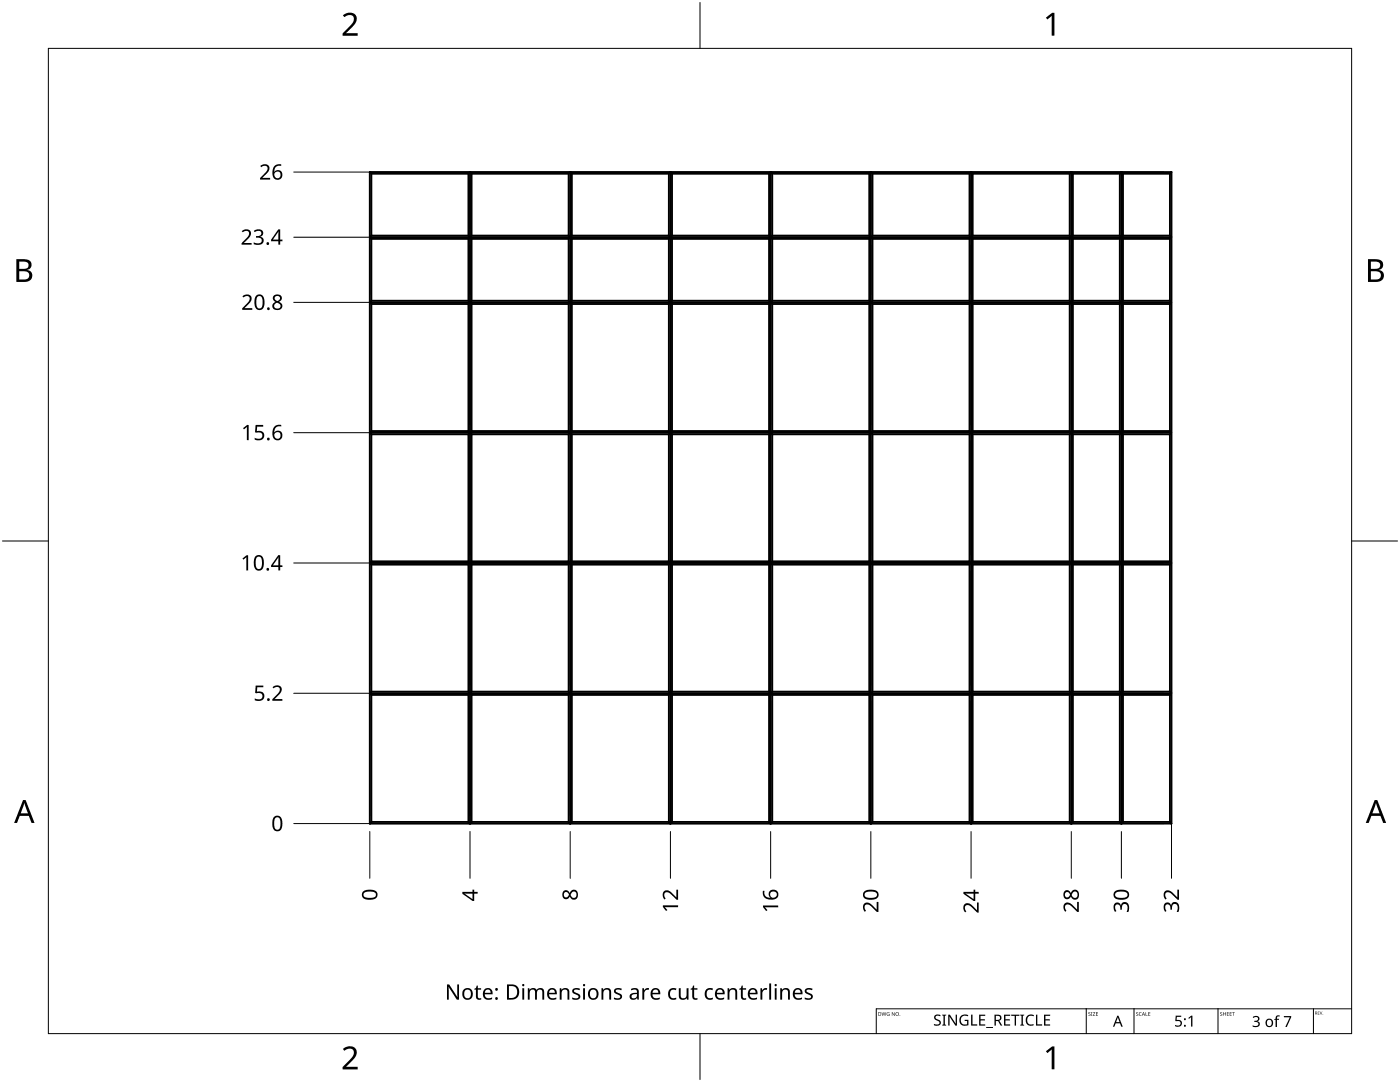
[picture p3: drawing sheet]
<svg xmlns="http://www.w3.org/2000/svg" width="279mm" height="216mm" viewBox="0 0 279 216" stroke-linecap="round" stroke-linejoin="round" font-family="sans-serif">
<g fill="none" stroke="#000" stroke-width=".38">
<path d="M73.8 34.3h160v130h-160zM73.9 34.3l.2 .4M74.1 34.7h19.4M74.1 34.7v12.3M93.5 34.7v12.3M93.7 34.3l-.2 .4M93.8 34.3v130M93.9 34.3l.2 .4M94.1 34.7h19.4M94.1 34.7v12.3M113.5 34.7v12.3M113.7 34.3l-.2 .4"/>
<path d="M113.8 34.3v130M113.9 34.3l.2 .4M114.1 34.7h19.4M114.1 34.7v12.3M133.5 34.7v12.3M133.7 34.3l-.2 .4M133.8 34.3v130M133.9 34.3l.2 .4M134.1 34.7h19.4M134.1 34.7v12.3M153.5 34.7v12.3M153.7 34.3l-.2 .4"/>
<path d="M153.8 34.3v130M153.9 34.3l.2 .4M154.1 34.7h19.4M154.1 34.7v12.3M173.5 34.7v12.3M173.7 34.3l-.2 .4M173.8 34.3v130M173.9 34.3l.2 .4M174.1 34.7h19.4M174.1 34.7v12.3M193.5 34.7v12.3M193.7 34.3l-.2 .4"/>
<path d="M193.8 34.3v130M193.9 34.3l.2 .4M194.1 34.7v12.3M194.1 34.7h19.4M213.5 34.7v12.3M213.7 34.3l-.2 .4M213.8 34.3v130M213.9 34.3l.2 .4M214.1 34.7h9.4M214.1 34.7v12.3M223.5 34.7v12.3M223.7 34.3l-.2 .4"/>
<path d="M223.8 34.3v130M223.9 34.3l.2 .4M224.1 34.7h9.4M224.1 34.7v12.3M233.5 34.7v12.3M233.7 34.3l-.2 .4M73.9 47.3l.2 .4M74.1 47h19.4M74.1 47l-.2 .3M74.1 47.7h19.4M74.1 47.7v12.3M93.5 47l.2 .3"/>
<path d="M93.5 47.7v12.3M93.7 47.3h-19.8M93.7 47.3l-.2 .4M93.9 47.3l.2 .4M94.1 47h19.4M94.1 47l-.2 .3M94.1 47.7h19.4M94.1 47.7v12.3M113.5 47l.2 .3M113.5 47.7v12.3M113.7 47.3h-19.8M113.7 47.3l-.2 .4"/>
<path d="M113.9 47.3l.2 .4M114.1 47h19.4M114.1 47l-.2 .3M114.1 47.7h19.4M114.1 47.7v12.3M133.5 47l.2 .3M133.5 47.7v12.3M133.7 47.3h-19.8M133.7 47.3l-.2 .4M133.9 47.3l.2 .4M134.1 47h19.4M134.1 47l-.2 .3"/>
<path d="M134.1 47.7h19.4M134.1 47.7v12.3M153.5 47.7v12.3M153.5 47l.2 .3M153.7 47.3h-19.8M153.7 47.3l-.2 .4M153.9 47.3l.2 .4M154.1 47h19.4M154.1 47l-.2 .3M154.1 47.7h19.4M154.1 47.7v12.3M173.5 47.7v12.3"/>
<path d="M173.5 47l.2 .3M173.7 47.3h-19.8M173.7 47.3l-.2 .4M173.9 47.3l.2 .4M174.1 47.7h19.4M174.1 47.7v12.3M174.1 47h19.4M174.1 47l-.2 .3M193.5 47.7v12.3M193.5 47l.2 .3M193.7 47.3h-19.8M193.7 47.3l-.2 .4"/>
<path d="M193.9 47.3l.2 .4M194.1 47.7v12.3M194.1 47.7h19.4M194.1 47h19.4M194.1 47l-.2 .3M213.5 47.7v12.3M213.5 47l.2 .3M213.7 47.3l-.2 .4M213.7 47.3h-19.8M213.9 47.3l.2 .4M214.1 47.7h9.4M214.1 47.7v12.3"/>
<path d="M214.1 47h9.4M214.1 47l-.2 .3M223.5 47.7v12.3M223.5 47l.2 .3M223.7 47.3h-9.8M223.7 47.3l-.2 .4M223.9 47.3l.2 .4M224.1 47.7h9.4M224.1 47.7v12.3M224.1 47h9.4M224.1 47l-.2 .3M233.5 47.7v12.3"/>
<path d="M233.5 47l.2 .3M233.7 47.3h-9.8M233.7 47.3l-.2 .4M73.9 60.3h19.8M73.9 60.3l.2 .4M74.1 60l-.2 .3M74.1 60.7v25.3M93.5 60h-19.4M93.5 60l.2 .3M93.5 60.7h-19.4M93.5 60.7v25.3M93.7 60.3l-.2 .4"/>
<path d="M93.9 60.3h19.8M93.9 60.3l.2 .4M94.1 60l-.2 .3M94.1 60.7v25.3M113.5 60h-19.4M113.5 60l.2 .3M113.5 60.7h-19.4M113.5 60.7v25.3M113.7 60.3l-.2 .4M113.9 60.3h19.8M113.9 60.3l.2 .4M114.1 60l-.2 .3"/>
<path d="M114.1 60.7v25.3M133.5 60h-19.4M133.5 60l.2 .3M133.5 60.7h-19.4M133.5 60.7v25.3M133.7 60.3l-.2 .4M133.9 60.3h19.8M133.9 60.3l.2 .4M134.1 60l-.2 .3M134.1 60.7v25.3M153.5 60.7h-19.4M153.5 60.7v25.3"/>
<path d="M153.5 60h-19.4M153.5 60l.2 .3M153.7 60.3l-.2 .4M153.9 60.3h19.8M153.9 60.3l.2 .4M154.1 60l-.2 .3M154.1 60.7v25.3M173.5 60.7h-19.4M173.5 60.7v25.3M173.5 60h-19.4M173.5 60l.2 .3M173.7 60.3l-.2 .4"/>
<path d="M173.9 60.3l.2 .4M173.9 60.3h19.8M174.1 60.7v25.3M174.1 60l-.2 .3M193.5 60.7h-19.4M193.5 60.7v25.3M193.5 60h-19.4M193.5 60l.2 .3M193.7 60.3l-.2 .4M193.9 60.3l.2 .4M193.9 60.3h19.8M194.1 60.7v25.3"/>
<path d="M194.1 60l-.2 .3M213.5 60.7v25.3M213.5 60.7h-19.4M213.5 60l.2 .3M213.5 60h-19.4M213.7 60.3l-.2 .4M213.9 60.3l.2 .4M213.9 60.3h9.8M214.1 60.7v25.3M214.1 60l-.2 .3M223.5 60.7h-9.4M223.5 60.7v25.3"/>
<path d="M223.5 60l.2 .3M223.5 60h-9.4M223.7 60.3l-.2 .4M223.9 60.3h9.8M223.9 60.3l.2 .4M224.1 60.7v25.3M224.1 60l-.2 .3M233.5 60.7h-9.4M233.5 60.7v25.3M233.5 60h-9.4M233.5 60l.2 .3M233.7 60.3l-.2 .4"/>
<path d="M73.9 86.3l.2 .4M74.1 86h19.4M74.1 86l-.2 .3M74.1 86.7v25.3M93.5 86l.2 .3M93.5 86.7h-19.4M93.5 86.7v25.3M93.7 86.3h-19.8M93.7 86.3l-.2 .4M93.9 86.3l.2 .4M94.1 86h19.4M94.1 86l-.2 .3"/>
<path d="M94.1 86.7v25.3M113.5 86l.2 .3M113.5 86.7h-19.4M113.5 86.7v25.3M113.7 86.3h-19.8M113.7 86.3l-.2 .4M113.9 86.3l.2 .4M114.1 86h19.4M114.1 86l-.2 .3M114.1 86.7v25.3M133.5 86l.2 .3M133.5 86.7h-19.4"/>
<path d="M133.5 86.7v25.3M133.7 86.3h-19.8M133.7 86.3l-.2 .4M133.9 86.3l.2 .4M134.1 86h19.4M134.1 86l-.2 .3M134.1 86.7v25.3M153.5 86.7h-19.4M153.5 86.7v25.3M153.5 86l.2 .3M153.7 86.3h-19.8M153.7 86.3l-.2 .4"/>
<path d="M153.9 86.3l.2 .4M154.1 86h19.4M154.1 86l-.2 .3M154.1 86.7v25.3M173.5 86.7h-19.4M173.5 86.7v25.3M173.5 86l.2 .3M173.7 86.3h-19.8M173.7 86.3l-.2 .4M173.9 86.3l.2 .4M174.1 86.7v25.3M174.1 86h19.4"/>
<path d="M174.1 86l-.2 .3M193.5 86.7h-19.4M193.5 86.7v25.3M193.5 86l.2 .3M193.7 86.3h-19.8M193.7 86.3l-.2 .4M193.9 86.3l.2 .4M194.1 86.7v25.3M194.1 86l-.2 .3M194.1 86h19.4M213.5 86.7v25.3M213.5 86.7h-19.4"/>
<path d="M213.5 86l.2 .3M213.7 86.3l-.2 .4M213.7 86.3h-19.8M213.9 86.3l.2 .4M214.1 86.7v25.3M214.1 86h9.4M214.1 86l-.2 .3M223.5 86.7h-9.4M223.5 86.7v25.3M223.5 86l.2 .3M223.7 86.3h-9.8M223.7 86.3l-.2 .4"/>
<path d="M223.9 86.3l.2 .4M224.1 86.7v25.3M224.1 86h9.4M224.1 86l-.2 .3M233.5 86.7h-9.4M233.5 86.7v25.3M233.5 86l.2 .3M233.7 86.3h-9.8M233.7 86.3l-.2 .4M73.9 112.3h19.8M73.9 112.3l.2 .4M74.1 112h19.4"/>
<path d="M74.1 112l-.2 .3M74.1 112.7h19.4M74.1 112.7v25.3M93.5 112l.2 .3M93.5 112.7v25.3M93.7 112.3l-.2 .4M93.9 112.3h19.8M93.9 112.3l.2 .4M94.1 112h19.4M94.1 112l-.2 .3M94.1 112.7h19.4M94.1 112.7v25.3"/>
<path d="M113.5 112l.2 .3M113.5 112.7v25.3M113.7 112.3l-.2 .4M113.9 112.3h19.8M113.9 112.3l.2 .4M114.1 112h19.4M114.1 112l-.2 .3M114.1 112.7h19.4M114.1 112.7v25.3M133.5 112l.2 .3M133.5 112.7v25.3M133.7 112.3l-.2 .4"/>
<path d="M133.9 112.3h19.8M133.9 112.3l.2 .4M134.1 112h19.4M134.1 112l-.2 .3M134.1 112.7h19.4M134.1 112.7v25.3M153.5 112.7v25.3M153.5 112l.2 .3M153.7 112.3l-.2 .4M153.9 112.3h19.8M153.9 112.3l.2 .4M154.1 112h19.4"/>
<path d="M154.1 112l-.2 .3M154.1 112.7h19.4M154.1 112.7v25.3M173.5 112.7v25.3M173.5 112l.2 .3M173.7 112.3l-.2 .4M173.9 112.3l.2 .4M173.9 112.3h19.8M174.1 112.7h19.4M174.1 112.7v25.3M174.1 112h19.4M174.1 112l-.2 .3"/>
<path d="M193.5 112.7v25.3M193.5 112l.2 .3M193.7 112.3l-.2 .4M193.9 112.3l.2 .4M193.9 112.3h19.8M194.1 112.7v25.3M194.1 112.7h19.4M194.1 112l-.2 .3M194.1 112h19.4M213.5 112.7v25.3M213.5 112l.2 .3M213.7 112.3l-.2 .4"/>
<path d="M213.9 112.3h9.8M213.9 112.3l.2 .4M214.1 112.7h9.4M214.1 112.7v25.3M214.1 112h9.4M214.1 112l-.2 .3M223.5 112.7v25.3M223.5 112l.2 .3M223.7 112.3l-.2 .4M223.9 112.3h9.8M223.9 112.3l.2 .4M224.1 112.7h9.4"/>
<path d="M224.1 112.7v25.3M224.1 112h9.4M224.1 112l-.2 .3M233.5 112.7v25.3M233.5 112l.2 .3M233.7 112.3l-.2 .4M73.9 138.3h19.8M73.9 138.3l.2 .4M74.1 138l-.2 .3M74.1 138.7v25.3M93.5 138h-19.4M93.5 138l.2 .3"/>
<path d="M93.5 138.7h-19.4M93.5 138.7v25.3M93.7 138.3l-.2 .4M93.9 138.3h19.8M93.9 138.3l.2 .4M94.1 138l-.2 .3M94.1 138.7v25.3M113.5 138h-19.4M113.5 138l.2 .3M113.5 138.7h-19.4M113.5 138.7v25.3M113.7 138.3l-.2 .4"/>
<path d="M113.9 138.3h19.8M113.9 138.3l.2 .4M114.1 138l-.2 .3M114.1 138.7v25.3M133.5 138h-19.4M133.5 138l.2 .3M133.5 138.7h-19.4M133.5 138.7v25.3M133.7 138.3l-.2 .4M133.9 138.3h19.8M133.9 138.3l.2 .4M134.1 138l-.2 .3"/>
<path d="M134.1 138.7v25.3M153.5 138.7h-19.4M153.5 138.7v25.3M153.5 138h-19.4M153.5 138l.2 .3M153.7 138.3l-.2 .4M153.9 138.3h19.8M153.9 138.3l.2 .4M154.1 138l-.2 .3M154.1 138.7v25.3M173.5 138.7h-19.4M173.5 138.7v25.3"/>
<path d="M173.5 138h-19.4M173.5 138l.2 .3M173.7 138.3l-.2 .4M173.9 138.3h19.8M173.9 138.3l.2 .4M174.1 138.7v25.3M174.1 138l-.2 .3M193.5 138.7h-19.4M193.5 138.7v25.3M193.5 138h-19.4M193.5 138l.2 .3M193.7 138.3l-.2 .4"/>
<path d="M193.9 138.3l.2 .4M193.9 138.3h19.8M194.1 138.7v25.3M194.1 138l-.2 .3M213.5 138.7v25.3M213.5 138.7h-19.4M213.5 138l.2 .3M213.5 138h-19.4M213.7 138.3l-.2 .4M213.9 138.3l.2 .4M213.9 138.3h9.8M214.1 138.7v25.3"/>
<path d="M214.1 138l-.2 .3M223.5 138.7h-9.4M223.5 138.7v25.3M223.5 138h-9.4M223.5 138l.2 .3M223.7 138.3l-.2 .4M223.9 138.3h9.8M223.9 138.3l.2 .4M224.1 138.7v25.3M224.1 138l-.2 .3M233.5 138.7h-9.4M233.5 138.7v25.3"/>
<path d="M233.5 138l.2 .3M233.5 138h-9.4M233.7 138.3l-.2 .4M74.1 164h19.4M74.1 164l-.2 .3M93.5 164l.2 .3M94.1 164h19.4M94.1 164l-.2 .3M113.5 164l.2 .3M114.1 164h19.4M114.1 164l-.2 .3M133.5 164l.2 .3"/>
<path d="M134.1 164h19.4M134.1 164l-.2 .3M153.5 164l.2 .3M154.1 164h19.4M154.1 164l-.2 .3M173.5 164l.2 .3M174.1 164h19.4M174.1 164l-.2 .3M193.5 164l.2 .3M194.1 164l-.2 .3M194.1 164h19.4M213.5 164l.2 .3"/>
<path d="M214.1 164h9.4M214.1 164l-.2 .3M223.5 164l.2 .3M224.1 164h9.4M224.1 164l-.2 .3M233.5 164l.2 .3"/>
</g>
<path d="M9.7 9.7h260v196.5h-260z" fill="none" stroke="#000" stroke-width=".2"/>
<path d="M139.7 .5v9.2M.5 108h9.2M269.7 108h9.2M139.7 206.2v9.2" fill="none" stroke="#000" stroke-width=".2"/>
<g fill="#000">
<path d="M68.4 3.1a1.64 1.64 0 0 1 2.8 .4 2.52 2.52 0 0 1-1.2 2.2l-.9 .9h2.3v.5h-3v-.4l1.2-1.2a1.95 1.95 0 0 0 .9-2.2 1.23 1.23 0 0 0-1.8 .1zM208.7 3.5l1.3-.9h.4v4.5h-.5v-4l-.9 .8zM68.4 209.3a1.64 1.64 0 0 1 2.8 .4 2.52 2.52 0 0 1-1.2 2.2l-.9 1h2.3v.5h-3v-.5l1.2-1.2a1.95 1.95 0 0 0 .9-2.1 1.23 1.23 0 0 0-1.8 .1zM208.7 209.8l1.3-1h.4v4.6h-.5v-4l-.9 .7z"/>
<path d="M3.3 51.7h1.3a1.28 1.28 0 0 1 1.7 1.3 1.04 1.04 0 0 1-.9 .9 1.23 1.23 0 0 1 1 1.5 1.23 1.23 0 0 1-1.5 .9h-1.6zM3.8 54.1v1.7h1a.86 .86 0 0 0 1-.9 .86 .86 0 0 0-1.1-.8zM3.8 52.2v1.4h.9a.78 .78 0 0 0 1-.7 .78 .78 0 0 0-1.1-.7z"/>
<path d="M273 51.7h1.3a1.28 1.28 0 0 1 1.7 1.3 1.04 1.04 0 0 1-.8 .9 1.23 1.23 0 0 1 1 1.5 1.23 1.23 0 0 1-1.6 .9h-1.6zM273.6 54.1v1.7h.9a.86 .86 0 0 0 1.1-.9 .86 .86 0 0 0-1.1-.8zM273.6 52.2v1.4h.8a.78 .78 0 0 0 1-.7 .78 .78 0 0 0-1.1-.7z"/>
<path d="M4.6 159.6h.5l1.8 4.6h-.6l-.6-1.4h-1.8l-.5 1.4h-.6zM4.8 160.2l-.7 2.1h1.5z"/>
<path d="M274.3 159.6h.6l1.7 4.6h-.6l-.5-1.4h-1.8l-.6 1.4h-.5zM274.6 160.2l-.7 2.1h1.4z"/>
</g>
<path d="M216.8 201.3v4.9M226.3 201.3v4.9M243.1 201.3v4.9M262.1 201.3v4.9M269.7 201.3h-94.8v4.9" fill="none" stroke="#000" stroke-width=".2"/>
<g fill="#000">
<path d="M175.9 202l.3 .6 .2-.6 .2 .6 .3-.6-.2 .7-.3-.6-.3 .6zM177 202.1l.5-.1-.3 .1-.2 .2 .3 .3h.2v-.2l-.2-.1h.2v.4l-.5-.1zM178 202l.5 .6 .1-.6v.7l-.5-.6-.1 .6zM186.5 202.7a1.03 1.03 0 0 1 1.2-.1l-.1 .2-.2-.1a.41 .41 0 0 0-.7 .2 .41 .41 0 0 0 .5 .5 .66 .66 0 0 1 .5 .9 .66 .66 0 0 1-.9 .4l-.4-.1v-.3l.5 .1a.43 .43 0 0 0 .6-.3 .43 .43 0 0 0-.5-.5 .63 .63 0 0 1-.5-.9zM188 202.5h.8v.1l-.2 .1v1.7l.2 .1v.1h-.8v-.1l.3-.1v-1.7l-.3-.1zM189.2 202.5h.4l1.1 1.8v-1.8h.3v2.1h-.3l-1.2-1.8v1.8h-.3zM191.8 202.7l.3-.2 .7-.1 .4 .2-.1 .2a.9 .9 0 0 0-1.3 .7 .9 .9 0 0 0 1.2 .9v-.7h-.5v-.2h.8v1.1a1.19 1.19 0 0 1-1.6-.3 1.19 1.19 0 0 1 .1-1.6zM193.8 202.5h.3v1.9h.9v.2h-1.2zM195.4 202.5h1.2v.2h-.9v.7h.9v.2h-.9v.8h.9v.2h-1.2zM196.8 204.9h1.4v.2h-1.4zM200.4 202.5h1.2v.2h-1v.7h.9v.2h-.9v.8h1v.2h-1.2zM201.8 202.5h1.6v.2h-.6v1.9h-.3v-1.9h-.7z"/>
<path d="M203.6 202.5h.8v.1l-.3 .1v1.7l.3 .1v.1h-.8v-.1l.3-.1v-1.7l-.3-.1zM205 202.7l.8-.3 .6 .2-.2 .2a.89 .89 0 0 0-1.2 .8 .89 .89 0 0 0 1.3 .7v.3a1.14 1.14 0 0 1-1.5-.4 1.14 1.14 0 0 1 .2-1.5zM206.8 202.5h.2v1.9h1v.2h-1.2zM208.4 202.5h1.2v.2h-1v.7h.9v.2h-.9v.8h1v.2h-1.2zM217.2 202h.3l.1 .1a.18 .18 0 0 0-.2 0 .18 .18 0 0 0-.1 .2 .18 .18 0 0 0 .3 0 .23 .23 0 0 1-.1 .4 .23 .23 0 0 1-.3-.1 .18 .18 0 0 0 .3 .1 .18 .18 0 0 0 0-.3l-.3-.2zM217.7 202h.3v.7h-.3zM218.1 202h.5l-.4 .6 .4 .1h-.5l.4-.7zM218.7 202h.4h-.3v.3h.3l-.3 .1v.2l.3 .1h-.4zM226.8 202h.2l.1 .1a.18 .18 0 0 0-.2 0 .18 .18 0 0 0 0 .2 .18 .18 0 0 0 .2 0 .23 .23 0 0 1 0 .4 .23 .23 0 0 1-.4-.1 .18 .18 0 0 0 .3 .1 .18 .18 0 0 0 0-.3l-.2-.2zM227.4 202.1l.2-.1 .2 .1a.29 .29 0 0 0-.4 .2 .29 .29 0 0 0 .4 .3l-.1 .1-.3-.1zM228.6 202l.1 .6 .3 .1h-.4zM229.2 202h.4h-.3v.3h.2l-.2 .1v.2l.3 .1h-.4z"/>
<path d="M234.6 202.7h1.1v.2h-.8l-.1 .6a.75 .75 0 0 1 1.1 .8 .75 .75 0 0 1-1.2 .5h-.2v-.3l.3 .1a.51 .51 0 0 0 .8-.3 .51 .51 0 0 0-.7-.6h-.3zM237.2 203.1l.5-.4h.3v2.1h-.3v-1.9l-.4 .4zM243.5 202h.3l.1 .1a.18 .18 0 0 0-.3 0 .18 .18 0 0 0 0 .2 .18 .18 0 0 0 .3 0 .23 .23 0 0 1-.1 .4 .23 .23 0 0 1-.3-.1 .18 .18 0 0 0 .2 .1 .18 .18 0 0 0 .1-.3l-.3-.2zM244.1 202l.1 .3h.4v-.3v.7v-.3h-.4l-.1 .3zM244.8 202h.5h-.4v.3h.3l-.3 .1v.2l.4 .1h-.5zM245.4 202h.4h-.3v.3h.3l-.3 .1v.2l.3 .1h-.4zM245.9 202h.5h-.2v.7l-.1-.7zM250 202.9a.78 .78 0 0 1 .8-.2 .78 .78 0 0 1 .6 .6l-.2 .3-.3 .2a.62 .62 0 0 1 .5 .7 .62 .62 0 0 1-.8 .5l-.6-.2v-.2l.3 .1a.51 .51 0 0 0 .6 0 .51 .51 0 0 0 .2-.6l-.8-.2v-.2a.46 .46 0 0 0 .6-.1 .46 .46 0 0 0 0-.6l-.4-.1-.4 .2zM254.7 202.7l.3-.1h.4v.3l-.4-.1-.1 .2-.1 .3h.5v.2h-.5v1.4h-.2v-1.4h-.3v-.1l.3-.1zM256.2 202.7h1.5l-.9 2.2h-.3l.9-1.9h-1.2zM263 201.8h.3l-.2 .1v.2h.2l-.2 .1v.2l.2 .1h-.3zM263.4 201.8l.2 .6 .3-.6-.2 .7z"/>
<path d="M175.3 202l.5 .1 .1 .3-.2 .2-.4 .1zM175.4 202v.6h.2l.1-.4z"/>
<path d="M178.7 202.3a.37 .37 0 0 1 .7 0 .37 .37 0 0 1-.7 0zM178.8 202.3a.3 .3 0 0 0 .6 0 .3 .3 0 0 0-.6 0z"/>
<path d="M198.5 202.5h.6a.63 .63 0 0 1 .7 .4 .63 .63 0 0 1-.4 .8l.6 .9h-.3l-.5-.9h-.5v.9h-.2zM198.7 202.7v.8h.4a.42 .42 0 0 0 .5-.4 .42 .42 0 0 0-.5-.4z"/>
<path d="M223 202.7h.2l.9 2.2h-.3l-.3-.7h-.8l-.3 .7h-.3zM223.1 203l-.4 .9h.7z"/>
<path d="M228.2 202l.3 .7-.2-.2h-.2l-.2 .2zM228.2 202.1l-.1 .3h.2z"/>
<path d="M252.8 203.5a.77 .77 0 0 1 .8-.2 .77 .77 0 0 1 .5 .8 .81 .81 0 0 1-1.1 .8 .81 .81 0 0 1-.3-1.3zM253 203.6l-.2 .5a.52 .52 0 0 0 .6 .6 .52 .52 0 0 0 .4-.7 .48 .48 0 0 0-.3-.5 .48 .48 0 0 0-.5 .1z"/>
<path d="M262.5 201.8h.1a.17 .17 0 0 1 .2 .2 .17 .17 0 0 1-.1 .2l.2 .3-.4-.3v.3zM262.5 201.9v.2h.2v-.2z"/>
<circle cx="179.6" cy="202.6" r=".07"/>
<circle cx="236.5" cy="204.7" r=".2"/>
<circle cx="236.5" cy="203.4" r=".2"/>
<circle cx="264" cy="202.4" r=".06"/>
</g>
<g fill="none" stroke="#000" stroke-width=".2">
<path d="M58.6 34.3h173.6M73.8 35.9v9.8M93.8 35.9v9.8M113.8 35.9v9.8M133.8 35.9v9.8M153.8 35.9v9.8M173.8 35.9v9.8M193.8 35.9v9.8M213.8 35.9v9.8M223.8 35.9v9.8M233.8 35.9v139.4M73.8 48.9v9.8"/>
<path d="M93.8 48.9v9.8M113.8 48.9v9.8M133.8 48.9v9.8M153.8 48.9v9.8M173.8 48.9v9.8M193.8 48.9v9.8M213.8 48.9v9.8M223.8 48.9v9.8M232.1 47.3h-173.5M58.6 60.3h173.5M73.8 61.9v22.8M93.8 61.9v22.8"/>
<path d="M113.8 61.9v22.8M133.8 61.9v22.8M153.8 61.9v22.8M173.8 61.9v22.8M193.8 61.9v22.8M213.8 61.9v22.8M223.8 61.9v22.8M73.8 87.9v22.8M93.8 87.9v22.8M113.8 87.9v22.8M133.8 87.9v22.8M153.8 87.9v22.8"/>
<path d="M173.8 87.9v22.8M193.8 87.9v22.8M213.8 87.9v22.8M223.8 87.9v22.8M232.1 86.3h-173.5M58.6 112.3h173.5M73.8 113.9v22.8M93.8 113.9v22.8M113.8 113.9v22.8M133.8 113.9v22.8M153.8 113.9v22.8M173.8 113.9v22.8"/>
<path d="M193.8 113.9v22.8M213.8 113.9v22.8M223.8 113.9v22.8M58.6 138.3h173.5M73.8 139.9v22.8M93.8 139.9v22.8M113.8 139.9v22.8M133.8 139.9v22.8M153.8 139.9v22.8M173.8 139.9v22.8M193.8 139.9v22.8M213.8 139.9v22.8"/>
<path d="M223.8 139.9v22.8M73.8 165.9v9.4M93.8 165.9v9.4M113.8 165.9v9.4M133.8 165.9v9.4M153.8 165.9v9.4M173.8 165.9v9.4M193.8 165.9v9.4M213.8 165.9v9.4M223.8 165.9v9.4M232.2 164.3h-173.6"/>
</g>
<g fill="#000">
<path d="M51.9 33.1a1.01 1.01 0 0 1 1.2-.4 1.01 1.01 0 0 1 .7 1.1l-.3 .5-1.1 1.2h1.5v.3h-2v-.3l1.1-1.1a.72 .72 0 0 0 .4-.7 .72 .72 0 0 0-.4-.6l-.9 .3zM48.2 46.1a1.01 1.01 0 0 1 1.2-.4 1.01 1.01 0 0 1 .7 1.1l-.3 .5-1.1 1.2h1.5v.3h-2v-.3l1.1-1.1a.72 .72 0 0 0 .4-.7 .72 .72 0 0 0-.4-.6l-.9 .3zM50.6 46.1a1.09 1.09 0 0 1 1.1-.4 1.09 1.09 0 0 1 .8 .8 .74 .74 0 0 1-.6 .7 .81 .81 0 0 1 .7 .9 .81 .81 0 0 1-.9 .8l-1.1-.2v-.3a1.08 1.08 0 0 0 1.6-.3 .62 .62 0 0 0-.8-.7h-.3v-.3a.7 .7 0 0 0 .7-.1 .7 .7 0 0 0 .3-.7 .89 .89 0 0 0-1.3 0zM48.4 59.1a1.01 1.01 0 0 1 1.1-.4 1.01 1.01 0 0 1 .7 1.1l-.3 .5-1.1 1.2h1.5v.3h-2v-.3l1.1-1.1a.72 .72 0 0 0 .5-.7 .72 .72 0 0 0-.5-.6l-.8 .3zM48.5 85.4l.8-.6h.3v3h-.3v-2.6l-.6 .5zM51 84.8h1.5v.3h-1.2v.9a1.02 1.02 0 0 1 1.5 .9 1.02 1.02 0 0 1-1.4 1l-.6-.2v-.3a.88 .88 0 0 0 1 .2 .88 .88 0 0 0 .5-.8 .85 .85 0 0 0-1.2-.5l-.2-.1zM48.4 111.4l.8-.6h.3v3h-.3v-2.6l-.6 .5zM51 136.8h1.6v.3h-1.3v.9a1.02 1.02 0 0 1 1.5 .9 1.02 1.02 0 0 1-1.4 1l-.6-.2v-.3a.88 .88 0 0 0 1 .2 .88 .88 0 0 0 .6-.8 .85 .85 0 0 0-1.3-.5l-.2-.1zM54.4 137.1a1.01 1.01 0 0 1 1.1-.4 1.01 1.01 0 0 1 .7 1.1l-.3 .5-1.1 1.2h1.6v.3h-2.1v-.3l1.1-1.1a.72 .72 0 0 0 .5-.7 .72 .72 0 0 0-.5-.6l-.8 .3zM132.5 177.9a1.31 1.31 0 0 1 1.8 .5l.7 .7v-1.6h.3v2h-.3l-1.1-1.1a.72 .72 0 0 0-.7-.4 .72 .72 0 0 0-.6 .4l.3 .9-.3 .2a1.28 1.28 0 0 1-.1-1.6zM172.4 180.3a1.31 1.31 0 0 1 1.9 .6l.7 .6v-1.5h.3v2h-.3l-1.1-1.1a.72 .72 0 0 0-.7-.4 .72 .72 0 0 0-.6 .4l.2 .8-.2 .2a1.28 1.28 0 0 1-.2-1.6zM212.4 180.3a1.31 1.31 0 0 1 1.9 .6l.7 .6v-1.5h.3v2h-.3l-1.1-1.1a.72 .72 0 0 0-.7-.5 .72 .72 0 0 0-.6 .5l.2 .8-.2 .2a1.28 1.28 0 0 1-.2-1.6z"/>
<path d="M232.4 177.9a1.31 1.31 0 0 1 1.9 .5l.7 .7v-1.6h.3v2h-.3l-1.1-1.1a.72 .72 0 0 0-.7-.4 .72 .72 0 0 0-.6 .4l.2 .9-.2 .2a1.28 1.28 0 0 1-.2-1.6zM89.2 196.4h.4l1.7 2.5v-2.5h.3v3.1h-.4l-1.7-2.6 .1 2.6h-.4zM95.1 196.7h.3v.5h.6v.3h-.6v1.3l.2 .4h.4v.2a.69 .69 0 0 1-1-.6v-1.3h-.3v-.2l.3-.2zM105.3 197.2h.3l.1 .3a.86 .86 0 0 1 1.4 0 .81 .81 0 0 1 .9-.3 .81 .81 0 0 1 .6 .8v1.5h-.4v-1.5a.56 .56 0 0 0-.6-.5 .56 .56 0 0 0-.4 .7v1.3h-.4v-1.5a.57 .57 0 0 0-.7-.5 .57 .57 0 0 0-.4 .8v1.2h-.4zM111.7 197.2h.3l.1 .3a.87 .87 0 0 1 .9-.3 .87 .87 0 0 1 .6 .8v1.5h-.3v-1.5a.61 .61 0 0 0-.8-.5 .61 .61 0 0 0-.4 .8v1.2h-.4zM114.3 197.4a1.34 1.34 0 0 1 1.5-.1l-.2 .3-.4-.1a.37 .37 0 0 0-.6 .1 .37 .37 0 0 0 .4 .5l.1 .1a.69 .69 0 0 1 .7 .8 .69 .69 0 0 1-.9 .5l-.7-.1v-.4l.7 .2 .5-.1v-.4l-.5-.3a.68 .68 0 0 1-.6-1zM120 197.2h.3l.1 .3a.87 .87 0 0 1 1-.3 .87 .87 0 0 1 .6 .8v1.5h-.4v-1.5a.61 .61 0 0 0-.8-.5 .61 .61 0 0 0-.4 .8v1.2h-.4zM122.7 197.4a1.34 1.34 0 0 1 1.4-.1l-.1 .3-.5-.1a.37 .37 0 0 0-.6 .1 .37 .37 0 0 0 .4 .5l.2 .1a.69 .69 0 0 1 .6 .8 .69 .69 0 0 1-.9 .5l-.7-.1v-.4l.8 .2 .4-.1v-.4l-.5-.3a.68 .68 0 0 1-.5-1zM128.2 197.2h.3l.1 .4 .4-.4h.5v.3h-.4a.73 .73 0 0 0-.5 .7v1.3h-.4zM133.6 197.5l.4-.3h.6l.4 .1-.1 .3a.83 .83 0 0 0-1.2 .7 .83 .83 0 0 0 1.1 .8h.2v.3h-.2a1.14 1.14 0 0 1-1.3-.2 1.14 1.14 0 0 1-.1-1.4zM132.3 180.7h3v.3h-2.6l.5 .6-.3 .2-.6-.8zM135.5 197.2h.3v1.5a.61 .61 0 0 0 .8 .5 .61 .61 0 0 0 .4-.8v-1.2h.4v2.3h-.3l-.1-.3a.88 .88 0 0 1-.9 .3 .88 .88 0 0 1-.6-.8z"/>
<path d="M138.3 196.7h.2v.5h.7v.3h-.7v1.3l.2 .4h.5v.2a.69 .69 0 0 1-1-.6v-1.3h-.4v-.2l.4-.2zM140.9 197.5l.5-.3h.5l.4 .1-.1 .3a.83 .83 0 0 0-1.2 .7 .83 .83 0 0 0 1.1 .8h.2v.3l-.6 .1a1.22 1.22 0 0 1-1-.8 1.22 1.22 0 0 1 .2-1.2zM145.2 197.2h.3l.1 .3a.87 .87 0 0 1 .9-.3 .87 .87 0 0 1 .6 .8v1.5h-.3v-1.5a.61 .61 0 0 0-.8-.5 .61 .61 0 0 0-.4 .8v1.2h-.4zM148 196.7h.2v.5h.7v.3h-.7v1.3l.2 .4h.5v.2a.69 .69 0 0 1-1-.6v-1.3h-.4v-.2l.4-.2zM151.8 197.2h.3v.4l.4-.4h.6l-.1 .3h-.4a.73 .73 0 0 0-.5 .7v1.3h-.3zM152.3 180.7h3v.3h-2.6l.5 .6-.3 .2-.6-.8zM155.7 197.2h.3l.1 .3a.87 .87 0 0 1 .9-.3 .87 .87 0 0 1 .6 .8v1.5h-.3v-1.5a.61 .61 0 0 0-.8-.5 .61 .61 0 0 0-.4 .8v1.2h-.4zM160.7 197.4a1.34 1.34 0 0 1 1.5-.1l-.1 .3-.5-.1a.37 .37 0 0 0-.6 .1 .37 .37 0 0 0 .4 .5l.1 .1a.69 .69 0 0 1 .7 .8 .69 .69 0 0 1-.9 .5l-.7-.1v-.4l.7 .2 .5-.1v-.4l-.5-.3a.68 .68 0 0 1-.6-1zM192.5 180.5a1.31 1.31 0 0 1 1.8 .5l.7 .6v-1.5h.3v2h-.3l-1.1-1.1a.72 .72 0 0 0-.7-.4 .72 .72 0 0 0-.6 .4l.3 .9-.3 .2a1.28 1.28 0 0 1-.1-1.6zM222.4 180.3l.6-.2a.74 .74 0 0 1 .7 .6 .81 .81 0 0 1 .9-.7 .81 .81 0 0 1 .7 .9l-.1 1.1h-.4a1.08 1.08 0 0 0-.2-1.6 .62 .62 0 0 0-.7 .8v.3h-.3a.7 .7 0 0 0-.1-.7 .7 .7 0 0 0-.7-.3 .89 .89 0 0 0 0 1.3l-.3 .2a1.44 1.44 0 0 1-.1-1.7zM232.4 180.3l.6-.2a.74 .74 0 0 1 .7 .6 .81 .81 0 0 1 .9-.7 .81 .81 0 0 1 .7 .9l-.1 1.1h-.4a1.08 1.08 0 0 0-.2-1.6 .62 .62 0 0 0-.7 .8v.3h-.3a.7 .7 0 0 0-.1-.7 .7 .7 0 0 0-.7-.3 .89 .89 0 0 0 0 1.3l-.3 .2a1.44 1.44 0 0 1-.1-1.7z"/>
<path d="M54.8 33.1l.5-.3h.4h.4v.3a1.03 1.03 0 0 0-1.3 1.2 .95 .95 0 0 1 1.4 0 .95 .95 0 0 1-.2 1.4 1.13 1.13 0 0 1-1.3-.1 1.13 1.13 0 0 1-.3-1.3l.1-.7zM54.7 34.9a.7 .7 0 0 0 1.4 0 .7 .7 0 0 0-1.4 0z"/>
<path d="M54.6 59.1l.7-.3a.75 .75 0 0 1 .9 .5 .75 .75 0 0 1-.5 .9 .87 .87 0 0 1 .6 1.1 .87 .87 0 0 1-1.2 .6 .82 .82 0 0 1-.8-.8 .82 .82 0 0 1 .7-.9h-.2a.77 .77 0 0 1-.2-1.1zM54.7 61.1a.6 .6 0 0 0 1.2 0 .6 .6 0 0 0-1.2 0zM54.9 59.6a.5 .5 0 0 0 1 0 .5 .5 0 0 0-1 0z"/>
<path d="M55.5 45.8h.4v2h.5v.3h-.5v.7h-.3v-.7h-1.5v-.3zM55.6 46.2l-1.1 1.6h1.1z"/>
<path d="M51.2 59a1.05 1.05 0 0 1 1.2-.1 1.05 1.05 0 0 1 .4 1.2 1.28 1.28 0 0 1-1.1 1.8 1.37 1.37 0 0 1-.9-1.8l.1-.6zM51.4 59.2a2.23 2.23 0 0 0 .1 2.3 .68 .68 0 0 0 .7-.1 .68 .68 0 0 0 .2-.8 1.17 1.17 0 0 0-.6-1.5z"/>
<path d="M54.8 85.1l.5-.3h.4h.4v.3a1.03 1.03 0 0 0-1.3 1.2 .95 .95 0 0 1 1.4 0 .95 .95 0 0 1-.2 1.4 1.08 1.08 0 0 1-1.2 0 1.08 1.08 0 0 1-.4-1.2v-.7zM54.7 86.9a.7 .7 0 0 0 1.4 0 .7 .7 0 0 0-1.4 0z"/>
<path d="M51 111a1.05 1.05 0 0 1 1.3-.1 1.05 1.05 0 0 1 .4 1.2 1.31 1.31 0 0 1-1 1.8 1.22 1.22 0 0 1-1.1-1.6l.1-.8zM51.3 111.2l-.2 .5v1.2a.6 .6 0 0 0 .6 .7 .6 .6 0 0 0 .5-.7 1.66 1.66 0 0 0-.4-1.8z"/>
<path d="M55.5 110.8h.4v2h.5v.3h-.5v.7h-.3v-.7h-1.5v-.3zM55.6 111.2l-1.1 1.6h1.1z"/>
<path d="M54.7 163a1.05 1.05 0 0 1 1.3 0 1.05 1.05 0 0 1 .4 1.1v.2a1.18 1.18 0 0 1-1.2 1.6 1.37 1.37 0 0 1-.9-1.8l.1-.6zM54.9 163.2l-.1 .6v1.1a.6 .6 0 0 0 .6 .7 .6 .6 0 0 0 .5-.7 1.66 1.66 0 0 0-.4-1.8z"/>
<path d="M72.4 177.9l.6-.3 .8-.1a1.18 1.18 0 0 1 1.5 1.2 1.37 1.37 0 0 1-1.7 .8 1.03 1.03 0 0 1-1.2-.3 1.03 1.03 0 0 1 0-1.3zM72.7 178.1a.65 .65 0 0 0 0 .9 .65 .65 0 0 0 .8 .2l.8-.1a.6 .6 0 0 0 .7-.6 .6 .6 0 0 0-.7-.6h-1.1z"/>
<path d="M92.3 178h2v-.5h.3v.5h.7v.3h-.7v1.5h-.3l-2-1.5zM92.7 178.3l1.6 1.1v-1.1z"/>
<path d="M112.5 177.8a.76 .76 0 0 1 1.2 .4 .87 .87 0 0 1 1.1-.6 .87 .87 0 0 1 .5 1.1 .82 .82 0 0 1-.7 .8 .82 .82 0 0 1-.9-.6 .82 .82 0 0 1-1.1 .4 .82 .82 0 0 1-.3-1.1zM113.9 178.6a.6 .6 0 0 0 1.2 0 .6 .6 0 0 0-1.2 0zM112.5 178.5a.5 .5 0 0 0 1 0 .5 .5 0 0 0-1 0z"/>
<path d="M152.3 177.8h.3a1.03 1.03 0 0 0 1.2 1.3 .96 .96 0 0 1 0-1.5 .96 .96 0 0 1 1.5 .5 1.15 1.15 0 0 1-.3 1.2 1.15 1.15 0 0 1-1.2 .2 1.37 1.37 0 0 1-1.5-1.7zM153.7 178.5a.66 .66 0 0 0 1.3 0 .66 .66 0 0 0-1.3 0z"/>
<path d="M172.4 177.9a2.29 2.29 0 0 1 2.8 .2 1.06 1.06 0 0 1-.1 1.1 1.06 1.06 0 0 1-1.1 .3 1.3 1.3 0 0 1-1.8-1zM172.7 178.1a.65 .65 0 0 0 0 .9 .65 .65 0 0 0 .8 .2l.8-.1a.6 .6 0 0 0 .7-.6 .6 .6 0 0 0-.7-.6h-1.1z"/>
<path d="M192.3 178h2v-.5h.3v.5h.7v.3h-.7v1.5h-.3l-2-1.5zM192.7 178.3l1.6 1.1v-1.1z"/>
<path d="M212.5 177.8a.76 .76 0 0 1 1.2 .4 .87 .87 0 0 1 1.1-.6 .87 .87 0 0 1 .5 1.1 .82 .82 0 0 1-.7 .8 .82 .82 0 0 1-.9-.6 .82 .82 0 0 1-1.1 .4 .82 .82 0 0 1-.3-1.1zM213.9 178.6a.6 .6 0 0 0 1.2 0 .6 .6 0 0 0-1.2 0zM212.5 178.5a.5 .5 0 0 0 1 0 .5 .5 0 0 0-1 0z"/>
<path d="M222.4 177.9a2.29 2.29 0 0 1 2.8 .2 1.06 1.06 0 0 1-.1 1.1 1.06 1.06 0 0 1-1.1 .3 1.3 1.3 0 0 1-1.8-1zM222.7 178.1a.65 .65 0 0 0 0 .9 .65 .65 0 0 0 .8 .2l.8-.1a.6 .6 0 0 0 .7-.6 .6 .6 0 0 0-.7-.6h-1.1z"/>
<path d="M92.5 197.5a1.07 1.07 0 0 1 1.3-.3 1.07 1.07 0 0 1 .6 1.1 1.1 1.1 0 0 1-1.4 1.2 1.1 1.1 0 0 1-.7-1.7zM92.9 197.6l-.3 .7a.72 .72 0 0 0 .9 .9 .72 .72 0 0 0 .5-1.1 .67 .67 0 0 0-.4-.6 .67 .67 0 0 0-.7 .1z"/>
<path d="M96.6 197.5a.98 .98 0 0 1 1.2-.2 .98 .98 0 0 1 .5 1.1h-1.6a.87 .87 0 0 0 .6 .8 .87 .87 0 0 0 .9-.2v.4a1.24 1.24 0 0 1-1.6-.3 1.24 1.24 0 0 1 0-1.6zM96.9 197.6l-.1 .5h1.1a.55 .55 0 0 0-.5-.6z"/>
<path d="M101.2 196.4h.9a1.52 1.52 0 0 1 1.5 1.6 1.52 1.52 0 0 1-1.6 1.5h-.8zM101.6 196.8v2.3h.4a1.19 1.19 0 0 0 1.2-1.1 1.19 1.19 0 0 0-1.1-1.2z"/>
<path d="M109.5 197.5a.98 .98 0 0 1 1.2-.2 .98 .98 0 0 1 .4 1.1h-1.5a.87 .87 0 0 0 .5 .8 .87 .87 0 0 0 .9-.2v.4a1.24 1.24 0 0 1-1.6-.3 1.24 1.24 0 0 1 .1-1.6zM109.8 197.6l-.2 .5h1.1a.55 .55 0 0 0-.5-.6z"/>
<path d="M117.6 197.5a1.07 1.07 0 0 1 1.2-.3 1.07 1.07 0 0 1 .6 1.1 1.1 1.1 0 0 1-1.3 1.2 1.1 1.1 0 0 1-.7-1.7zM118 197.6l-.3 .7a.72 .72 0 0 0 .8 .9 .72 .72 0 0 0 .6-1.1 .67 .67 0 0 0-.4-.6 .67 .67 0 0 0-.7 .1z"/>
<path d="M125.9 197.3a.93 .93 0 0 1 1-.2 .93 .93 0 0 1 .6 .8v1.6h-.3l-.1-.4a.74 .74 0 0 1-1.1 .3 .74 .74 0 0 1 .1-1.2l1-.1a.53 .53 0 0 0-.2-.6 .53 .53 0 0 0-.6 0l-.3 .1zM126.1 198.6a.54 .54 0 0 0 .5 .7 .54 .54 0 0 0 .5-.7v-.2z"/>
<path d="M130.1 197.5a.98 .98 0 0 1 1.2-.2 .98 .98 0 0 1 .5 1.1h-1.6a.87 .87 0 0 0 .5 .8 .87 .87 0 0 0 1-.2v.4a1.24 1.24 0 0 1-1.7-.3 1.24 1.24 0 0 1 .1-1.6zM130.4 197.6l-.2 .5h1.2a.55 .55 0 0 0-.6-.6z"/>
<path d="M143 197.5a.98 .98 0 0 1 1.2-.2 .98 .98 0 0 1 .4 1.1h-1.5a.87 .87 0 0 0 .5 .8 .87 .87 0 0 0 .9-.2v.4l-.7 .1a1.21 1.21 0 0 1-1.1-.7 1.21 1.21 0 0 1 .3-1.3zM143.3 197.6l-.2 .5h1.1a.57 .57 0 0 0-.3-.6 .57 .57 0 0 0-.6 .1z"/>
<path d="M149.5 197.5a.98 .98 0 0 1 1.2-.2 .98 .98 0 0 1 .5 1.1h-1.6a.87 .87 0 0 0 .5 .8 .87 .87 0 0 0 1-.2v.4a1.24 1.24 0 0 1-1.6-.3 1.24 1.24 0 0 1 0-1.6zM149.8 197.6l-.2 .5h1.2a.55 .55 0 0 0-.6-.6z"/>
<path d="M158.5 197.5a.98 .98 0 0 1 1.2-.2 .98 .98 0 0 1 .5 1.1h-1.6a.87 .87 0 0 0 .5 .8 .87 .87 0 0 0 1-.2v.4a1.24 1.24 0 0 1-1.7-.3 1.24 1.24 0 0 1 .1-1.6zM158.8 197.6l-.2 .5h1.2a.55 .55 0 0 0-.6-.6z"/>
<circle cx="53.5" cy="48.6" r=".28"/>
<circle cx="53.6" cy="61.6" r=".28"/>
<circle cx="53.6" cy="87.6" r=".28"/>
<circle cx="53.5" cy="113.6" r=".28"/>
<circle cx="53.6" cy="139.6" r=".27"/>
<circle cx="99.1" cy="199.2" r=".28"/>
<circle cx="99.1" cy="197.4" r=".28"/>
<circle cx="104.4" cy="196.6" r=".23"/>
<circle cx="116.6" cy="196.6" r=".23"/>
<circle cx="154.8" cy="196.6" r=".23"/>
</g>
<path d="M104.4 197.2v2.3M116.6 197.2v2.3M153.7 196.2v3.3M154.8 197.2v2.3" fill="none" stroke="#000" stroke-width=".37"/>
</svg>
